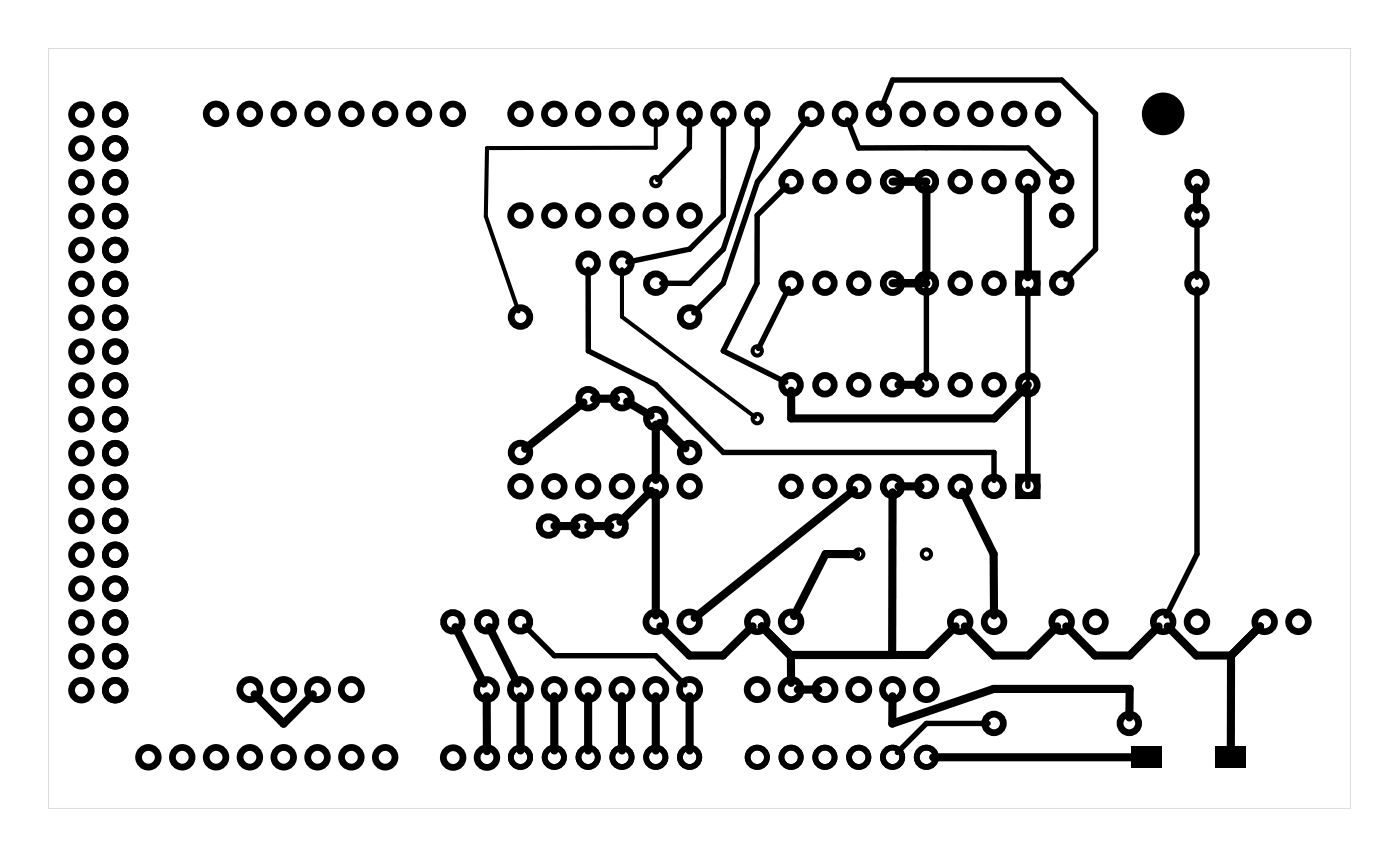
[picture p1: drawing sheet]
<svg xmlns="http://www.w3.org/2000/svg" width="105mm" height="64mm" viewBox="0 0 105 64" stroke-linecap="round" stroke-linejoin="round" font-family="sans-serif">
<g fill="#000">
<path d="M85 56h2.3v1.6h-2.3zM91.3 56h2.3v1.6h-2.3z"/>
<path d="M3.6 3.6v57h97.8v-57zM3.6 3.6h97.8v57h-97.8z"/>
</g>
<g fill="none" stroke="#000" stroke-width=".3">
<path d="M49.2 9v2.1h-12.6l-.1 5.1 2.4 7.2M46.7 20.2v3.6l10 7.5"/>
<circle cx="49.2" cy="13.6" r=".35"/>
<circle cx="56.9" cy="26.3" r=".35"/>
<circle cx="56.9" cy="31.4" r=".35"/>
<circle cx="64.5" cy="41.6" r=".35"/>
<circle cx="69.6" cy="41.6" r=".35"/>
</g>
<circle cx="36.5" cy="51.7" r=".75" fill="none" stroke="#000" stroke-width=".5"/>
<g fill="none" stroke="#000" stroke-width=".51">
<path d="M76.5 35.8h1.4v1.4h-1.4zM76.5 20.5h1.4v1.4h-1.4z"/>
<circle cx="6.1" cy="18.8" r=".74"/>
<circle cx="6.1" cy="13.7" r=".74"/>
<circle cx="6.1" cy="16.2" r=".74"/>
<circle cx="6.1" cy="8.6" r=".74"/>
<circle cx="6.1" cy="11.1" r=".74"/>
<circle cx="8.7" cy="18.8" r=".74"/>
<circle cx="8.7" cy="13.7" r=".74"/>
<circle cx="8.7" cy="16.2" r=".74"/>
<circle cx="8.7" cy="8.6" r=".74"/>
<circle cx="8.7" cy="11.1" r=".74"/>
<circle cx="16.2" cy="8.5" r=".74"/>
<circle cx="18.8" cy="8.5" r=".74"/>
<circle cx="21.3" cy="8.5" r=".74"/>
<circle cx="23.8" cy="8.5" r=".74"/>
<circle cx="26.4" cy="8.5" r=".74"/>
<circle cx="28.9" cy="8.5" r=".74"/>
<circle cx="31.5" cy="8.5" r=".74"/>
<circle cx="34" cy="8.5" r=".74"/>
<circle cx="39.1" cy="16.2" r=".74"/>
<circle cx="39.1" cy="8.5" r=".74"/>
<circle cx="41.6" cy="16.2" r=".74"/>
<circle cx="41.6" cy="8.5" r=".74"/>
<circle cx="44.2" cy="16.2" r=".74"/>
<circle cx="44.2" cy="8.5" r=".74"/>
<circle cx="44.2" cy="19.7" r=".7"/>
<circle cx="46.7" cy="16.2" r=".74"/>
<circle cx="46.7" cy="8.5" r=".74"/>
<circle cx="46.7" cy="19.7" r=".7"/>
<circle cx="49.2" cy="16.2" r=".74"/>
<circle cx="49.2" cy="8.5" r=".74"/>
<circle cx="51.8" cy="16.2" r=".74"/>
<circle cx="51.8" cy="8.5" r=".74"/>
<circle cx="54.3" cy="8.5" r=".74"/>
<circle cx="56.9" cy="8.5" r=".74"/>
<circle cx="59.4" cy="13.6" r=".7"/>
<circle cx="60.9" cy="8.5" r=".74"/>
<circle cx="61.9" cy="13.6" r=".7"/>
<circle cx="63.5" cy="8.5" r=".74"/>
<circle cx="64.5" cy="13.6" r=".7"/>
<circle cx="66" cy="8.5" r=".74"/>
<circle cx="67" cy="13.6" r=".7"/>
<circle cx="68.5" cy="8.5" r=".74"/>
<circle cx="69.6" cy="13.6" r=".7"/>
<circle cx="71.1" cy="8.5" r=".74"/>
<circle cx="72.1" cy="13.6" r=".7"/>
<circle cx="73.6" cy="8.5" r=".74"/>
<circle cx="74.6" cy="13.6" r=".7"/>
<circle cx="76.2" cy="8.5" r=".74"/>
<circle cx="77.2" cy="13.6" r=".7"/>
<circle cx="78.7" cy="8.5" r=".74"/>
<circle cx="79.7" cy="16.2" r=".7"/>
<circle cx="79.7" cy="13.6" r=".7"/>
<circle cx="89.9" cy="13.6" r=".7"/>
<circle cx="89.9" cy="16.2" r=".7"/>
<circle cx="6.1" cy="21.3" r=".74"/>
<circle cx="6.1" cy="26.4" r=".74"/>
<circle cx="6.1" cy="23.8" r=".74"/>
<circle cx="6.1" cy="28.9" r=".74"/>
<circle cx="6.1" cy="34" r=".74"/>
<circle cx="6.1" cy="31.5" r=".74"/>
<circle cx="6.1" cy="39.1" r=".74"/>
<circle cx="6.1" cy="36.5" r=".74"/>
<circle cx="8.7" cy="23.8" r=".74"/>
<circle cx="8.7" cy="26.4" r=".74"/>
<circle cx="8.7" cy="21.3" r=".74"/>
<circle cx="8.7" cy="28.9" r=".74"/>
<circle cx="8.7" cy="34" r=".74"/>
<circle cx="8.7" cy="39.1" r=".74"/>
<circle cx="8.7" cy="36.5" r=".74"/>
<circle cx="8.7" cy="31.5" r=".74"/>
<circle cx="39.1" cy="36.5" r=".74"/>
<circle cx="39.1" cy="33.9" r=".7"/>
<circle cx="39.1" cy="23.8" r=".7"/>
<circle cx="41.2" cy="39.5" r=".7"/>
<circle cx="41.6" cy="36.5" r=".74"/>
<circle cx="43.7" cy="39.5" r=".7"/>
<circle cx="44.2" cy="36.5" r=".74"/>
<circle cx="44.2" cy="29.9" r=".7"/>
<circle cx="46.3" cy="39.5" r=".7"/>
<circle cx="46.7" cy="36.5" r=".74"/>
<circle cx="46.7" cy="29.9" r=".7"/>
<circle cx="49.2" cy="36.5" r=".74"/>
<circle cx="49.2" cy="31.4" r=".7"/>
<circle cx="49.2" cy="21.2" r=".7"/>
<circle cx="51.8" cy="36.5" r=".74"/>
<circle cx="51.8" cy="33.9" r=".7"/>
<circle cx="51.8" cy="23.8" r=".7"/>
<circle cx="59.4" cy="21.2" r=".7"/>
<circle cx="59.4" cy="36.5" r=".7"/>
<circle cx="59.4" cy="28.9" r=".7"/>
<circle cx="61.9" cy="21.2" r=".7"/>
<circle cx="61.9" cy="36.5" r=".7"/>
<circle cx="61.9" cy="28.9" r=".7"/>
<circle cx="64.5" cy="36.5" r=".7"/>
<circle cx="64.5" cy="21.2" r=".7"/>
<circle cx="64.5" cy="28.9" r=".7"/>
<circle cx="67" cy="36.5" r=".7"/>
<circle cx="67" cy="21.2" r=".7"/>
<circle cx="67" cy="28.9" r=".7"/>
<circle cx="69.6" cy="36.5" r=".7"/>
<circle cx="69.6" cy="21.2" r=".7"/>
<circle cx="69.6" cy="28.9" r=".7"/>
<circle cx="72.1" cy="21.2" r=".7"/>
<circle cx="72.1" cy="36.5" r=".7"/>
<circle cx="72.1" cy="28.9" r=".7"/>
<circle cx="74.6" cy="21.2" r=".7"/>
<circle cx="74.6" cy="36.5" r=".7"/>
<circle cx="74.6" cy="28.9" r=".7"/>
<circle cx="77.2" cy="36.5" r=".7"/>
<circle cx="77.2" cy="21.2" r=".7"/>
<circle cx="77.2" cy="28.9" r=".7"/>
<circle cx="79.7" cy="21.2" r=".7"/>
<circle cx="89.9" cy="21.2" r=".7"/>
<circle cx="6.1" cy="49.2" r=".74"/>
<circle cx="6.1" cy="51.8" r=".74"/>
<circle cx="6.1" cy="46.7" r=".74"/>
<circle cx="6.1" cy="44.2" r=".74"/>
<circle cx="6.1" cy="41.6" r=".74"/>
<circle cx="8.7" cy="49.2" r=".74"/>
<circle cx="8.7" cy="41.6" r=".74"/>
<circle cx="8.7" cy="51.8" r=".74"/>
<circle cx="8.7" cy="44.2" r=".74"/>
<circle cx="8.7" cy="46.7" r=".74"/>
<circle cx="11.1" cy="56.8" r=".74"/>
<circle cx="13.7" cy="56.8" r=".74"/>
<circle cx="16.2" cy="56.8" r=".74"/>
<circle cx="18.8" cy="56.8" r=".74"/>
<circle cx="18.8" cy="51.7" r=".75"/>
<circle cx="21.3" cy="56.8" r=".74"/>
<circle cx="21.3" cy="51.7" r=".75"/>
<circle cx="23.8" cy="56.8" r=".74"/>
<circle cx="23.8" cy="51.7" r=".75"/>
<circle cx="26.4" cy="56.8" r=".74"/>
<circle cx="26.4" cy="51.7" r=".75"/>
<circle cx="28.9" cy="56.8" r=".74"/>
<circle cx="34" cy="46.6" r=".7"/>
<circle cx="34" cy="56.8" r=".74"/>
<circle cx="36.5" cy="46.6" r=".7"/>
<circle cx="36.6" cy="56.8" r=".74"/>
<circle cx="39.1" cy="46.6" r=".7"/>
<circle cx="39.1" cy="51.7" r=".75"/>
<circle cx="41.6" cy="51.7" r=".75"/>
<circle cx="44.2" cy="51.7" r=".75"/>
<circle cx="46.7" cy="51.7" r=".75"/>
<circle cx="49.2" cy="46.6" r=".74"/>
<circle cx="49.2" cy="51.7" r=".75"/>
<circle cx="51.8" cy="46.6" r=".74"/>
<circle cx="51.8" cy="51.7" r=".75"/>
<circle cx="56.9" cy="46.6" r=".74"/>
<circle cx="56.9" cy="51.7" r=".75"/>
<circle cx="59.4" cy="46.6" r=".74"/>
<circle cx="59.4" cy="51.7" r=".75"/>
<circle cx="61.9" cy="51.7" r=".75"/>
<circle cx="64.5" cy="51.7" r=".75"/>
<circle cx="67" cy="51.7" r=".75"/>
<circle cx="69.6" cy="51.7" r=".75"/>
<circle cx="72.1" cy="46.6" r=".74"/>
<circle cx="74.6" cy="46.6" r=".74"/>
<circle cx="74.6" cy="54.3" r=".7"/>
<circle cx="79.7" cy="46.6" r=".74"/>
<circle cx="82.3" cy="46.6" r=".74"/>
<circle cx="84.8" cy="54.3" r=".7"/>
<circle cx="87.3" cy="46.6" r=".74"/>
<circle cx="89.9" cy="46.6" r=".74"/>
<circle cx="95" cy="46.6" r=".74"/>
<circle cx="97.5" cy="46.6" r=".74"/>
</g>
<g fill="none" stroke="#000" stroke-width=".43">
<circle cx="39.1" cy="56.8" r=".72"/>
<circle cx="41.6" cy="56.8" r=".72"/>
<circle cx="44.2" cy="56.8" r=".72"/>
<circle cx="46.7" cy="56.8" r=".72"/>
<circle cx="49.2" cy="56.8" r=".72"/>
<circle cx="51.8" cy="56.8" r=".72"/>
<circle cx="56.9" cy="56.8" r=".72"/>
<circle cx="59.4" cy="56.8" r=".72"/>
<circle cx="61.9" cy="56.8" r=".72"/>
<circle cx="64.5" cy="56.8" r=".72"/>
<circle cx="67" cy="56.8" r=".72"/>
<circle cx="69.6" cy="56.8" r=".72"/>
</g>
<circle cx="87.3" cy="8.5" r="1.6" fill="#000"/>
<g fill="none" stroke="#000" stroke-width=".61">
<path d="M67 13.6h2.6M69.6 14.1v6.7M77.2 14.1v6.7M89.9 14.1v1.6M41.6 39.5h1.7M43.8 30.2l-4.4 3.5M44.2 39.5h1.6M44.6 29.9h1.7M47.1 30.1l1.8 1.1M48.9 36.8l-2.3 2.3M49.2 31.8v4.2M49.2 37v9.2"/>
<path d="M49.6 31.7l1.9 1.9M64.1 36.8l-11.9 9.5M67 36.9v12.2M67 21.2h2.6M67.5 28.9h1.6M67.5 36.5h1.6M72.3 36.9l2.3 4.7v4.6M77.2 28.9l-2.5 2.5h-15.3v-2.1M23.5 52.1l-2.2 2.2-2.2-2.2M34.2 47l2.1 4.3M36.5 52.2l.1 4.1M36.7 47l2.2 4.3"/>
<path d="M39.1 52.2v4.1M41.6 52.2v4.1M44.2 52.2v4.1M46.7 52.2v4.1M49.2 52.2v4.1M51.8 52.2v4.1M56.5 47l-2.2 2.2h-2.5l-2.2-2.2M59.9 51.7h1.5M64.3 41.6h-2.3l-2.4 4.6M67 52.2v2.1l7.6-2.6h10.2v2.1M71.8 47l-2.2 2.1h-10.2l-2.2-2.1 2.2 2.2v2M72.4 47l2.2 2.2h2.6l2.2-2.2"/>
<path d="M85.1 56.8h-15M87 47l-2.2 2.2h-2.6l-2.1-2.2M87.7 47l2.1 2.2h2.6M92.4 49.2v6.9M94.6 47l-2.2 2.2"/>
</g>
<g fill="none" stroke="#000" stroke-width=".41">
<path d="M51.8 9v2.1l-2.4 2.4M54.3 9v7.2l-2.5 2.5-4.7 1M56.9 9v2.1l-2.6 7.6-2.5 2.6-2.1-.1M59.1 13.9l-2.2 2.2-.1 5.2-2.5 5 4.7 2.4M60.6 8.9l-3.7 4.7-2.6 7.7-2.2 2.2M63.6 9l.9 2.1h12.7l2.2 2.2M66.2 8.1l.8-2.1h12.7l2.6 2.5v10.2l-2.3 2.2M89.9 16.6v4.2M44.2 20.2v6.1l5 2.5 5.1 5.1h20.3v2.1M59.2 21.6l-2.2 4.5M69.6 21.7v6.7M77.2 21.7v6.7"/>
<path d="M77.2 28.9v7.6M89.9 21.7v19.9l-2.3 4.6M39.4 47l2.2 2.2h7.6l2.2 2.2M74.2 54.3h-4.6l-2.2 2.1"/>
</g>
</svg>
